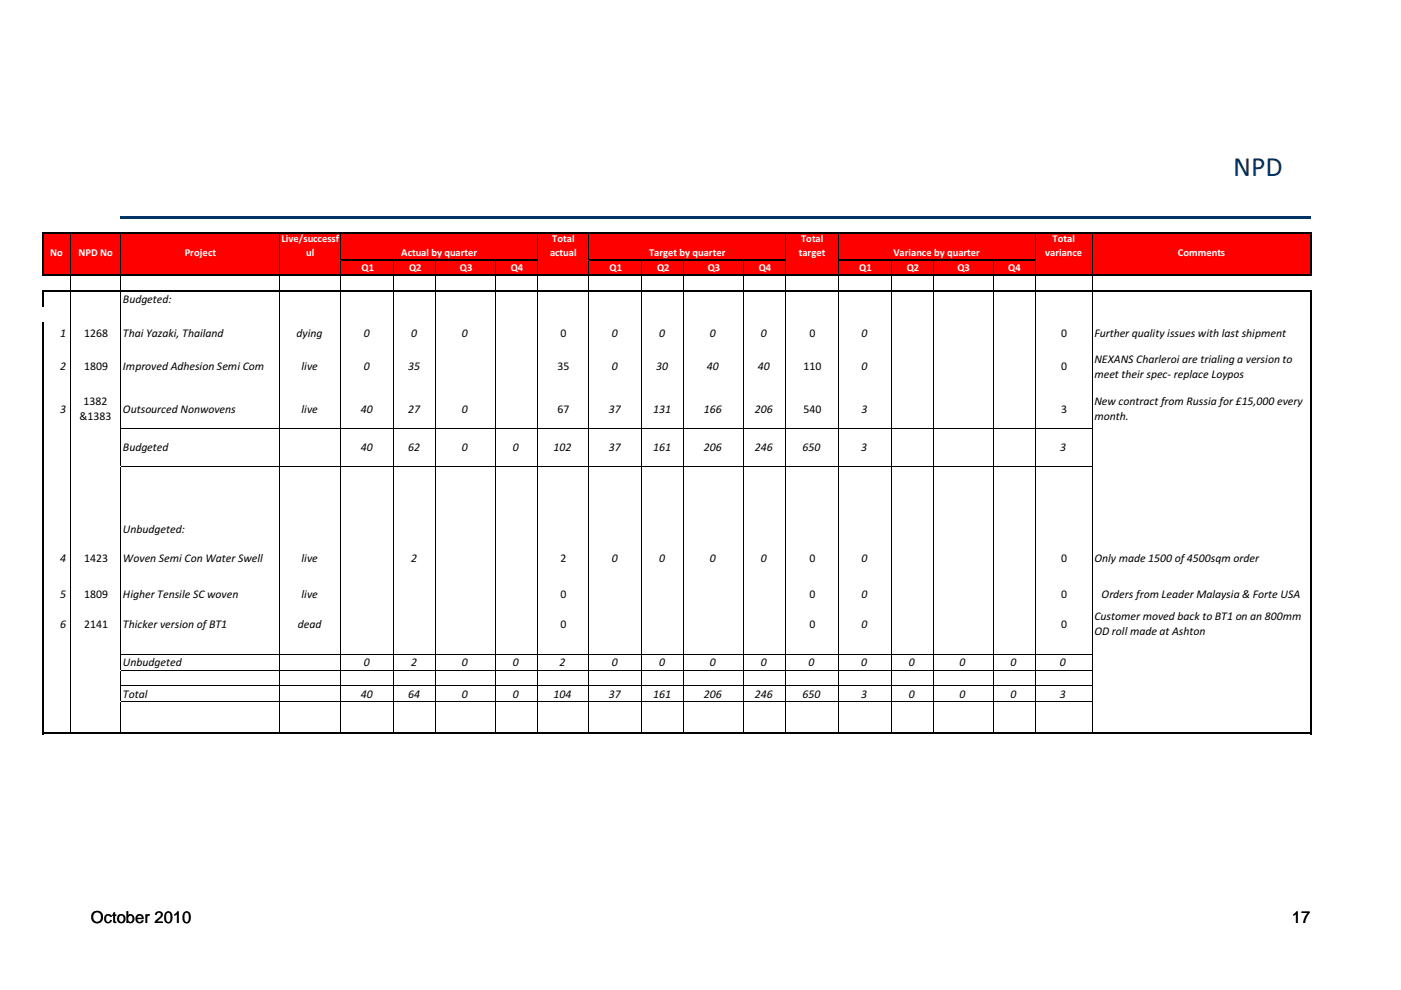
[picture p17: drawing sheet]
<svg xmlns="http://www.w3.org/2000/svg" width="297mm" height="210mm" viewBox="0 0 297 210" stroke-linecap="round" stroke-linejoin="round" font-family="sans-serif">
<defs><g id="words">
<text font-size="5.9" fill="#003365" x="261.4" y="37.3">NPD</text>
<g font-size="3.5">
<text x="19.3" y="195.7">October 2010</text>
<text x="273.9" y="195.7">17</text>
</g>
<g font-size="2.5">
<text x="26.1" y="64.2">Budgeted:</text>
<text x="12.7" y="71.4">1</text>
<text x="17.8" y="71.4">1268</text>
<text x="26.1" y="71.4">Thai Yazaki, Thailand</text>
<text x="62.9" y="71.4">dying</text>
<text x="77.1" y="71.4">0</text>
<text x="87.2" y="71.4">0</text>
<text x="97.9" y="71.4">0</text>
<text x="118.9" y="71.4">0</text>
<text x="129.7" y="71.4">0</text>
<text x="139.8" y="71.4">0</text>
<text x="150.5" y="71.4">0</text>
<text x="161.3" y="71.4">0</text>
<text x="171.6" y="71.4">0</text>
<text x="182.6" y="71.4">0</text>
<text x="225" y="71.4">0</text>
<text x="232" y="71.4">Further quality issues with last shipment</text>
<text x="232" y="76.9">NEXANS Charleroi are trialing a version to</text>
<text x="12.7" y="78.5">2</text>
<text x="17.8" y="78.5">1809</text>
<text x="26.1" y="78.5">Improved Adhesion Semi Com</text>
<text x="63.9" y="78.5">live</text>
<text x="77.1" y="78.5">0</text>
<text x="86.6" y="78.5">35</text>
<text x="118.2" y="78.5">35</text>
<text x="129.7" y="78.5">0</text>
<text x="139.1" y="78.5">30</text>
<text x="149.9" y="78.5">40</text>
<text x="160.7" y="78.5">40</text>
<text x="170.3" y="78.5">110</text>
<text x="182.6" y="78.5">0</text>
<text x="225" y="78.5">0</text>
<text x="232" y="80.2">meet their spec- replace Loypos</text>
<text x="12.7" y="87.5">3</text>
<text x="16.9" y="89.2">&amp;1383</text>
<text x="17.7" y="85.9">1382</text>
<text x="26.1" y="87.5">Outsourced Nonwovens</text>
<text x="63.9" y="87.5">live</text>
<text x="76.5" y="87.5">40</text>
<text x="86.6" y="87.5">27</text>
<text x="97.9" y="87.5">0</text>
<text x="118.2" y="87.5">67</text>
<text x="129.1" y="87.5">37</text>
<text x="138.5" y="87.5">131</text>
<text x="149.3" y="87.5">166</text>
<text x="160.1" y="87.5">206</text>
<text x="170.3" y="87.5">540</text>
<text x="182.6" y="87.5">3</text>
<text x="225" y="87.5">3</text>
<text x="232" y="85.9">New contract from Russia for £15,000 every</text>
<text x="232" y="89.2">month.</text>
<text x="26.1" y="95.7">Budgeted</text>
<text x="76.5" y="95.7">40</text>
<text x="86.6" y="95.7">62</text>
<text x="98" y="95.7">0</text>
<text x="108.7" y="95.7">0</text>
<text x="117.4" y="95.7">102</text>
<text x="129.1" y="95.7">37</text>
<text x="138.5" y="95.7">161</text>
<text x="149.3" y="95.7">206</text>
<text x="160" y="95.7">246</text>
<text x="170.1" y="95.7">650</text>
<text x="182.6" y="95.7">3</text>
<text x="224.7" y="95.7">3</text>
<text x="26.1" y="112.9">Unbudgeted:</text>
<text x="12.7" y="119.1">4</text>
<text x="17.8" y="119.1">1423</text>
<text x="26.1" y="119.1">Woven Semi Con Water Swell</text>
<text x="63.9" y="119.1">live</text>
<text x="87.2" y="119.1">2</text>
<text x="118.9" y="119.1">2</text>
<text x="129.7" y="119.1">0</text>
<text x="139.8" y="119.1">0</text>
<text x="150.5" y="119.1">0</text>
<text x="161.3" y="119.1">0</text>
<text x="171.6" y="119.1">0</text>
<text x="182.6" y="119.1">0</text>
<text x="225" y="119.1">0</text>
<text x="232" y="119.1">Only made 1500 of 4500sqm order</text>
<text x="12.7" y="126.7">5</text>
<text x="17.8" y="126.7">1809</text>
<text x="26.1" y="126.7">Higher Tensile SC woven</text>
<text x="63.9" y="126.7">live</text>
<text x="118.9" y="126.7">0</text>
<text x="171.6" y="126.7">0</text>
<text x="182.6" y="126.7">0</text>
<text x="225" y="126.7">0</text>
<text x="232" y="131.4">Customer moved back to BT1 on an 800mm</text>
<text x="233.5" y="126.7">Orders from Leader Malaysia &amp; Forte USA</text>
<text x="12.7" y="133.1">6</text>
<text x="17.8" y="133.1">2141</text>
<text x="26.1" y="133.1">Thicker version of BT1</text>
<text x="63.2" y="133.1">dead</text>
<text x="118.9" y="133.1">0</text>
<text x="171.6" y="133.1">0</text>
<text x="182.6" y="133.1">0</text>
<text x="225" y="133.1">0</text>
<text x="232" y="134.7">OD roll made at Ashton</text>
<text x="26.1" y="141.3">Unbudgeted</text>
<text x="77.1" y="141.3">0</text>
<text x="87.2" y="141.3">2</text>
<text x="98" y="141.3">0</text>
<text x="108.7" y="141.3">0</text>
<text x="118.7" y="141.3">2</text>
<text x="129.7" y="141.3">0</text>
<text x="139.8" y="141.3">0</text>
<text x="150.5" y="141.3">0</text>
<text x="161.3" y="141.3">0</text>
<text x="171.4" y="141.3">0</text>
<text x="182.6" y="141.3">0</text>
<text x="192.7" y="141.3">0</text>
<text x="203.4" y="141.3">0</text>
<text x="214.2" y="141.3">0</text>
<text x="224.7" y="141.3">0</text>
<text x="26.1" y="147.9">Total</text>
<text x="76.5" y="147.9">40</text>
<text x="86.6" y="147.9">64</text>
<text x="98" y="147.9">0</text>
<text x="108.7" y="147.9">0</text>
<text x="117.4" y="147.9">104</text>
<text x="129.1" y="147.9">37</text>
<text x="138.5" y="147.9">161</text>
<text x="149.3" y="147.9">206</text>
<text x="160" y="147.9">246</text>
<text x="170.1" y="147.9">650</text>
<text x="182.6" y="147.9">3</text>
<text x="192.7" y="147.9">0</text>
<text x="203.4" y="147.9">0</text>
<text x="214.2" y="147.9">0</text>
<text x="224.7" y="147.9">3</text>
</g>
<g font-size="2.2" fill="#fff">
<text x="59.7" y="51.3">Live/successf</text>
<text x="117.1" y="51.3">Total</text>
<text x="169.8" y="51.3">Total</text>
<text x="223.2" y="51.3">Total</text>
<text x="10.7" y="54.2">No</text>
<text x="16.6" y="54.2">NPD No</text>
<text x="39.2" y="54.2">Project</text>
<text x="64.9" y="54.2">ul</text>
<text x="76.7" y="57.4">Q1</text>
<text x="85.1" y="54.4">Actual by quarter</text>
<text x="86.7" y="57.4">Q2</text>
<text x="97.5" y="57.4">Q3</text>
<text x="108.3" y="57.4">Q4</text>
<text x="116.6" y="54.2">actual</text>
<text x="129.2" y="57.4">Q1</text>
<text x="137.6" y="54.4">Target by quarter</text>
<text x="139.3" y="57.4">Q2</text>
<text x="150.1" y="57.4">Q3</text>
<text x="160.9" y="57.4">Q4</text>
<text x="169.4" y="54.2">target</text>
<text x="182.2" y="57.4">Q1</text>
<text x="189.4" y="54.4">Variance by quarter</text>
<text x="192.2" y="57.4">Q2</text>
<text x="203" y="57.4">Q3</text>
<text x="213.8" y="57.4">Q4</text>
<text x="221.6" y="54.2">variance</text>
<text x="249.7" y="54.2">Comments</text>
</g>
</g></defs>
<path d="M9.2 49.4h268.7v8.9h-268.7z" fill="#f00"/>
<g fill="none" stroke="#000" stroke-width=".21">
<path d="M14.9 49.6v8.4M14.9 58.4v3.1M25.6 49.6v8.4M25.6 58.4v3.1M59.3 49.6v8.4M59.3 58.4v3.1M72.3 49.6v5.4M72.3 55.4v2.6M72.3 58.4v3.1M83.5 55.4v2.6M83.5 58.4v3.1M92.4 55.4v2.6"/>
<path d="M92.4 58.4v3.1M105 55.4v2.6M105 58.4v3.1M114 49.6v5.4M114 55.4v2.6M114 58.4v3.1M124.9 49.6v5.4M124.9 55.4v2.6M124.9 58.4v3.1M136.1 55.4v2.6M136.1 58.4v3.1M145 55.4v2.6"/>
<path d="M145 58.4v3.1M157.6 55.4v2.6M157.6 58.4v3.1M166.6 49.6v5.4M166.6 55.4v2.6M166.6 58.4v3.1M177.8 49.6v5.4M177.8 55.4v2.6M177.8 58.4v3.1M189 55.4v2.6M189 58.4v3.1M197.9 55.4v2.6"/>
<path d="M197.9 58.4v3.1M210.5 55.4v2.6M210.5 58.4v3.1M219.5 49.6v5.4M219.5 55.4v2.6M219.5 58.4v3.1M231.6 49.6v8.4M231.6 58.4v3.1M14.9 61.9v61M25.6 61.9v28.8M59.3 61.9v28.8M72.3 61.9v28.8"/>
<path d="M83.5 61.9v28.8M92.4 61.9v28.8M105 61.9v28.8M114 61.9v28.8M124.9 61.9v28.8M136.1 61.9v28.8M145 61.9v28.8M157.6 61.9v28.8M166.6 61.9v28.8M177.8 61.9v28.8M189 61.9v28.8M197.9 61.9v28.8"/>
<path d="M210.5 61.9v28.8M219.5 61.9v28.8M231.6 61.9v28.8M25.6 90.9v7.9M25.6 99.1v23.8M59.3 90.9v7.9M59.3 99.1v23.8M72.3 90.9v7.9M72.3 99.1v23.8M83.5 90.9v7.9M83.5 99.1v23.8M92.4 90.9v7.9"/>
<path d="M92.4 99.1v23.8M105 90.9v7.9M105 99.1v23.8M114 90.9v7.9M114 99.1v23.8M124.9 90.9v7.9M124.9 99.1v23.8M136.1 90.9v7.9M136.1 99.1v23.8M145 90.9v7.9M145 99.1v23.8M157.6 90.9v7.9"/>
<path d="M157.6 99.1v23.8M166.6 90.9v7.9M166.6 99.1v23.8M177.8 90.9v7.9M177.8 99.1v23.8M189 90.9v7.9M189 99.1v23.8M197.9 90.9v7.9M197.9 99.1v23.8M210.5 90.9v7.9M210.5 99.1v23.8M219.5 90.9v7.9"/>
<path d="M219.5 99.1v23.8M231.6 90.9v7.9M231.6 99.1v23.8"/>
</g>
<path d="M9.1 49.1v9.3M72.3 55.2h41.7M124.8 55.2h41.8M277.9 49.6v8.8M9.1 61.5v3.5M9.1 68.3v54.6M277.9 61.9v61" fill="none" stroke="#000" stroke-width=".42"/>
<path d="M25.6 45.9h252.3v.6h-252.3z" fill="#003365"/>
<path d="M9.3 49.4h268.8M9.3 58.2h268.8M177.8 55.2h41.7M9.3 61.7h268.8" fill="none" stroke="#000" stroke-width=".42"/>
<path d="M25.6 90.8h206M25.6 99h206" fill="none" stroke="#000" stroke-width=".21"/>
<path d="M158.2 27.9h115.9v14.9h-115.9z" fill-rule="evenodd" fill="#fff"/>
<g fill="none" stroke="#000" stroke-width=".21">
<path d="M14.9 113.7v41.6M25.6 113.7v25M59.3 113.7v25M72.3 113.7v25M83.5 113.7v25M92.4 113.7v25M105 113.7v25M114 113.7v25M124.9 113.7v25M136.1 113.7v25M145 113.7v25M157.6 113.7v25"/>
<path d="M166.6 113.7v25M177.8 113.7v25M189 113.7v25M197.9 113.7v25M210.5 113.7v25M219.5 113.7v25M231.6 113.7v25M25.6 138.8h206M25.6 138.9v3.1M59.3 138.9v3.1M72.3 138.9v3.1M83.5 138.9v3.1"/>
<path d="M92.4 138.9v3.1M105 138.9v3.1M114 138.9v3.1M124.9 138.9v3.1M136.1 138.9v3.1M145 138.9v3.1M157.6 138.9v3.1M166.6 138.9v3.1M177.8 138.9v3.1M189 138.9v3.1M197.9 138.9v3.1M210.5 138.9v3.1"/>
<path d="M219.5 138.9v3.1M231.6 138.9v3.1M25.6 142.1h206M25.6 145.4h206M25.6 148.7h206M25.6 142.2v3.1M25.6 145.5v3.1M25.6 148.8v6.5M59.3 142.2v3.1M59.3 145.5v3.1M59.3 148.8v6.5M72.3 142.2v3.1"/>
<path d="M72.3 145.5v3.1M72.3 148.8v6.5M83.5 142.2v3.1M83.5 145.5v3.1M83.5 148.8v6.5M92.4 142.2v3.1M92.4 145.5v3.1M92.4 148.8v6.5M105 142.2v3.1M105 145.5v3.1M105 148.8v6.5M114 142.2v3.1"/>
<path d="M114 145.5v3.1M114 148.8v6.5M124.9 142.2v3.1M124.9 145.5v3.1M124.9 148.8v6.5M136.1 142.2v3.1M136.1 145.5v3.1M136.1 148.8v6.5M145 142.2v3.1M145 145.5v3.1M145 148.8v6.5M157.6 142.2v3.1"/>
<path d="M157.6 145.5v3.1M157.6 148.8v6.5M166.6 142.2v3.1M166.6 145.5v3.1M166.6 148.8v6.5M177.8 142.2v3.1M177.8 145.5v3.1M177.8 148.8v6.5M189 142.2v3.1M189 145.5v3.1M189 148.8v6.5M197.9 142.2v3.1"/>
<path d="M197.9 145.5v3.1M197.9 148.8v6.5M210.5 142.2v3.1M210.5 145.5v3.1M210.5 148.8v6.5M219.5 142.2v3.1M219.5 145.5v3.1M219.5 148.8v6.5M231.6 142.2v3.1M231.6 145.5v3.1M231.6 148.8v6.5"/>
</g>
<path d="M9.1 113.7v42M277.9 113.7v42M9.3 155.5h268.8" fill="none" stroke="#000" stroke-width=".42"/>
<use href="#words"/>
</svg>
